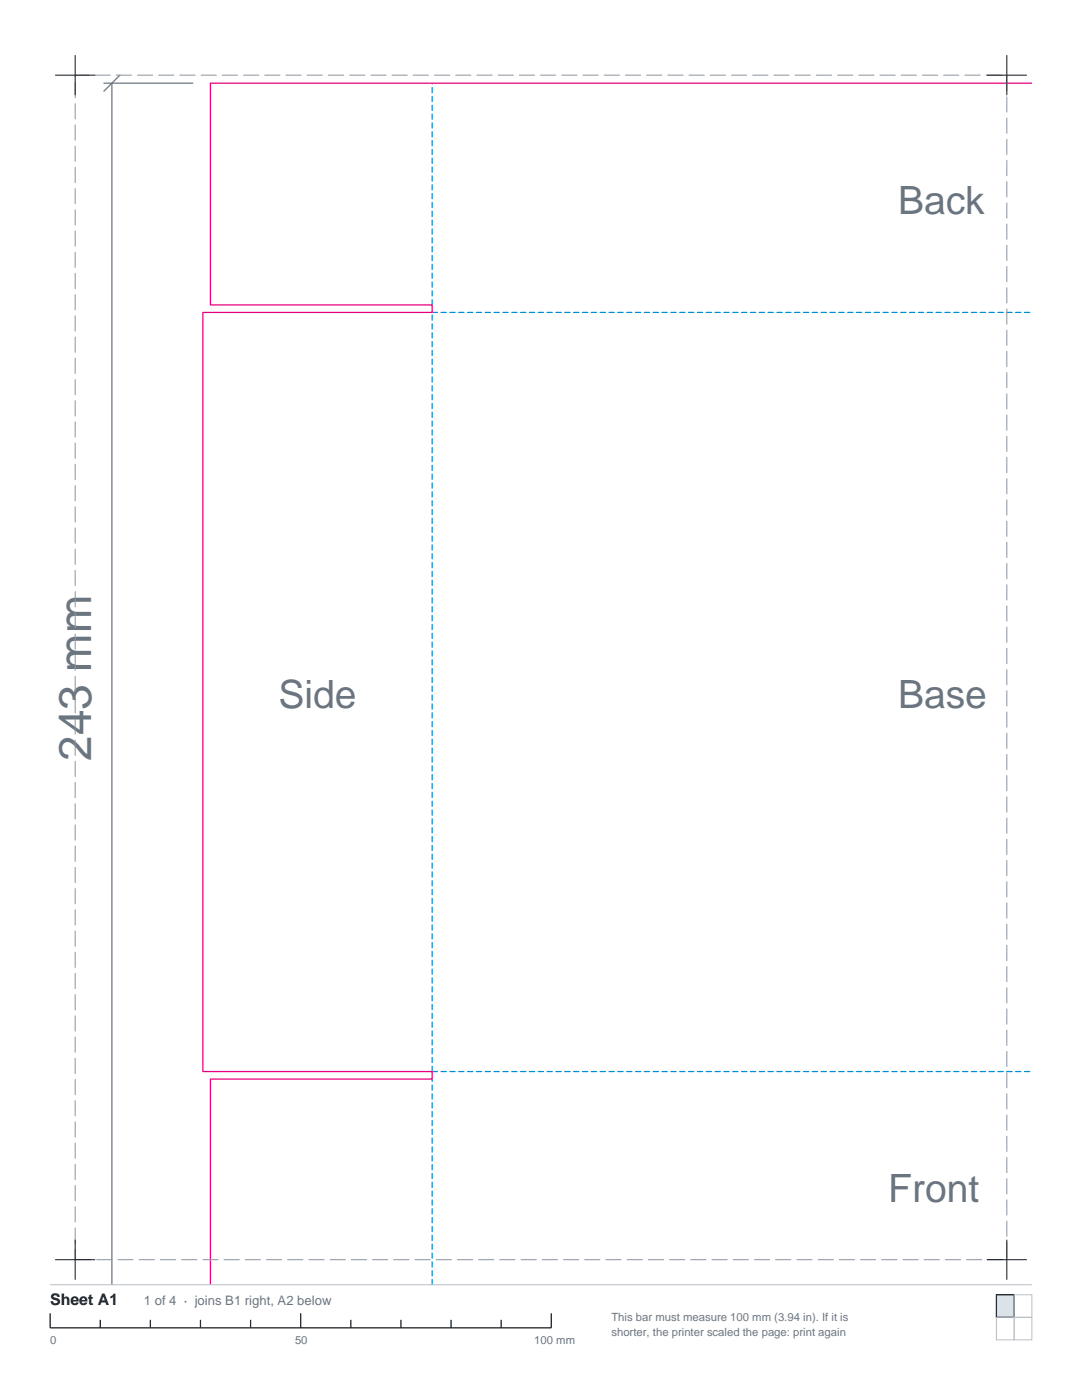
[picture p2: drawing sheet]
<svg xmlns="http://www.w3.org/2000/svg" width="216mm" height="279mm" viewBox="0 0 216 279" stroke-linecap="round" stroke-linejoin="round" font-family="sans-serif">
<defs><g id="words">
<text font-size="9.2" fill="#6b7580" x="18.2" y="151.8" transform="rotate(-90 18.2 151.8)">243 mm</text>
<g font-size="7.8" fill="#6b7580">
<text x="179.2" y="42.7">Back</text>
<text x="55.6" y="141.3">Side</text>
<text x="179.2" y="141.3">Base</text>
<text x="177.3" y="239.9">Front</text>
</g>
<text font-size="3.2" fill="#12171c" x="10" y="260.4">Sheet A1</text>
<text font-size="2.6" fill="#6b7580" x="28.7" y="260.4">1 of 4 · joins B1 right, A2 below</text>
<g font-size="2.3" fill="#6b7580">
<text x="122" y="263.6">This bar must measure 100 mm (3.94 in). If it is</text>
<text x="10" y="268.2">0</text>
<text x="58.9" y="268.2">50</text>
<text x="106.6" y="268.2">100 mm</text>
<text x="122" y="266.7">shorter, the printer scaled the page: print again</text>
</g>
</g></defs>
<path d="M20.7 16.6h17.8M22.3 16.6v239.8M23.9 15l-3.2 3.2" fill="none" stroke="#6b7580" stroke-width=".25"/>
<path d="M86.2 62.3h119.7M86.2 60.8v-44.2M86.2 213.9h119.7M86.2 213.9v-151.6M86.2 256.4v-41" fill="none" stroke="#008fd4" stroke-width=".25" stroke-dasharray="1.1 .7"/>
<path d="M205.9 16.6h-163.9v44.2h44.2v1.5h-45.7v151.6h45.7v1.5h-44.2v41" fill="none" stroke="#e6007d" stroke-width=".25"/>
<path d="M15 15h185.9v236.4h-185.9z" fill="none" stroke="#8c949e" stroke-width=".2" stroke-dasharray="3.2 1.1" stroke-linecap="butt"/>
<path d="M11 15h8M15 11v8M196.9 15h8M200.9 11v8M11 251.4h8M15 247.4v8M196.9 251.4h8M200.9 247.4v8" fill="none" stroke="#12171c" stroke-width=".2"/>
<path d="M10 256.4h195.9" fill="none" stroke="#b8bfc7" stroke-width=".2"/>
<path d="M10 262.1v2.9h100v-2.9M20 263.4v1.6M30 263.4v1.6M40 263.4v1.6M50 263.4v1.6M60 262.1v2.9M70 263.4v1.6M80 263.4v1.6M90 263.4v1.6M100 263.4v1.6" fill="none" stroke="#12171c" stroke-width=".25"/>
<path d="M198.8 258.4h3.6v4.5h-3.6z" fill="#dbe3e8" stroke="#12171c" stroke-width=".25"/>
<path d="M202.4 258.4h3.5v4.5h-3.5zM198.8 262.9h3.6v4.5h-3.6zM202.4 262.9h3.5v4.5h-3.5z" fill="none" stroke="#b8bfc7" stroke-width=".2"/>
<use href="#words"/>
</svg>
